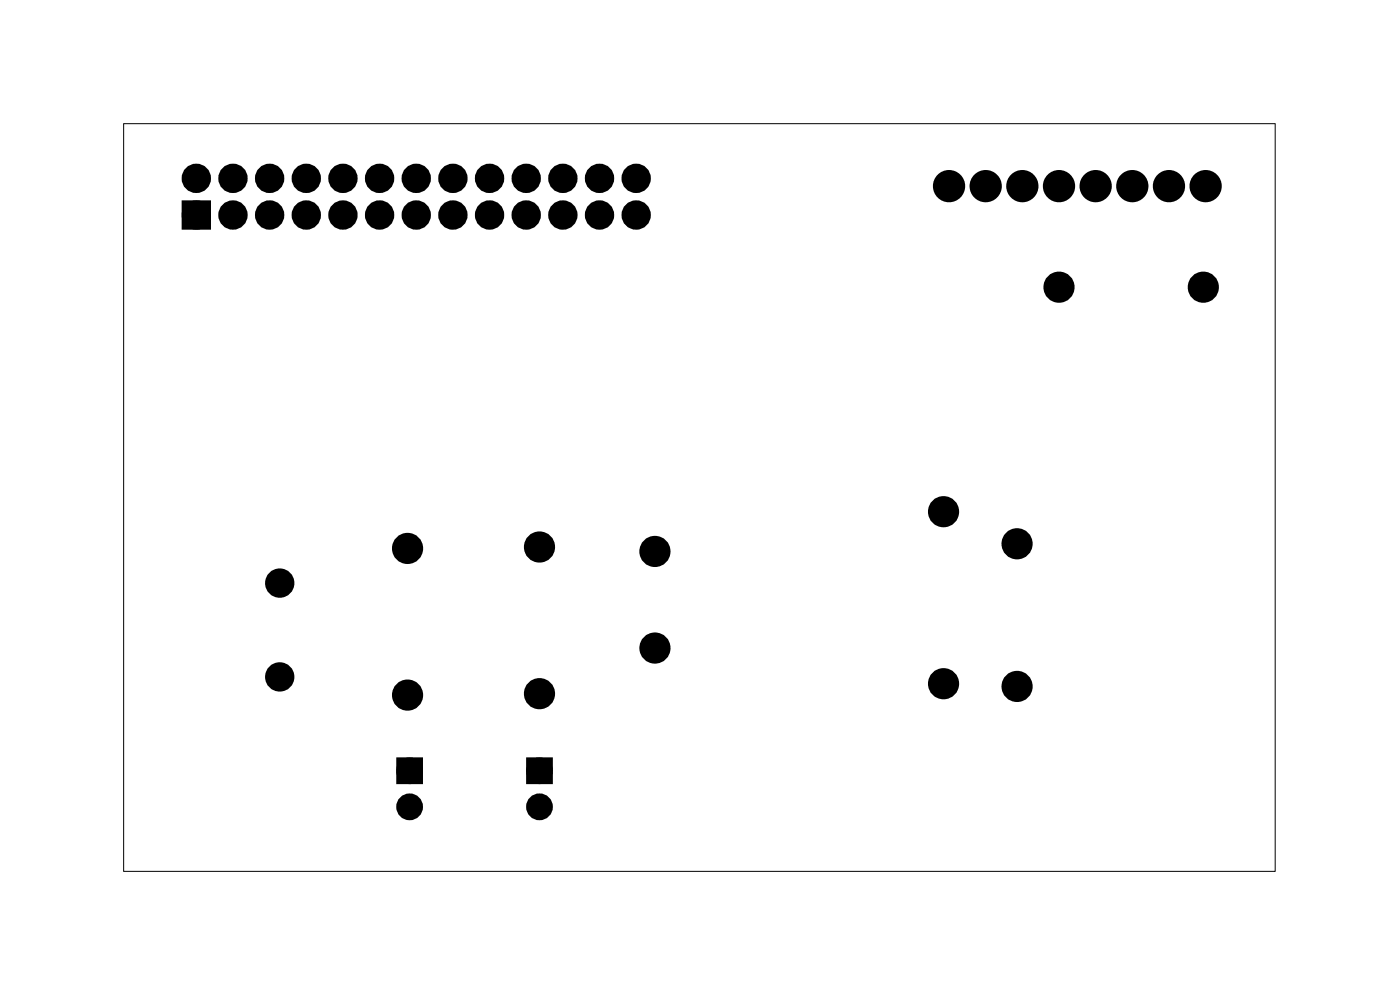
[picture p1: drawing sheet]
<svg xmlns="http://www.w3.org/2000/svg" width="97mm" height="69mm" viewBox="0 0 97 69" stroke-linecap="round" stroke-linejoin="round" font-family="sans-serif">
<path d="M8.6 8.6h79.8v51.8h-79.8z" fill="none" stroke="#000" stroke-width=".07"/>
<g fill="#000">
<circle cx="65.8" cy="12.9" r=".74"/>
<circle cx="68.3" cy="12.9" r=".74"/>
<circle cx="70.8" cy="12.9" r=".74"/>
<circle cx="73.4" cy="19.9" r=".7"/>
<circle cx="73.4" cy="12.9" r=".74"/>
<circle cx="75.9" cy="12.9" r=".74"/>
<circle cx="78.5" cy="12.9" r=".74"/>
<circle cx="81" cy="12.9" r=".74"/>
<circle cx="83.4" cy="19.9" r=".7"/>
<circle cx="83.5" cy="12.9" r=".74"/>
<circle cx="28.2" cy="38" r=".7"/>
<circle cx="37.4" cy="37.9" r=".7"/>
<circle cx="45.4" cy="38.2" r=".7"/>
<circle cx="65.4" cy="35.4" r=".7"/>
<circle cx="70.5" cy="37.7" r=".7"/>
<circle cx="19.4" cy="46.9" r=".67"/>
<circle cx="19.4" cy="40.4" r=".67"/>
<circle cx="28.2" cy="48.2" r=".7"/>
<circle cx="28.4" cy="55.9" r=".6"/>
<circle cx="28.4" cy="53.4" r=".6"/>
<circle cx="37.4" cy="55.9" r=".6"/>
<circle cx="37.4" cy="53.4" r=".6"/>
<circle cx="37.4" cy="48.1" r=".7"/>
<circle cx="45.4" cy="44.9" r=".7"/>
<circle cx="65.4" cy="47.4" r=".7"/>
<circle cx="70.5" cy="47.6" r=".7"/>
</g>
<g fill="none" stroke="#000" stroke-width=".76" stroke-linecap="butt">
<circle cx="65.8" cy="12.9" r=".74"/>
<circle cx="68.3" cy="12.9" r=".74"/>
<circle cx="70.8" cy="12.9" r=".74"/>
<circle cx="73.4" cy="19.9" r=".7"/>
<circle cx="73.4" cy="12.9" r=".74"/>
<circle cx="75.9" cy="12.9" r=".74"/>
<circle cx="78.5" cy="12.9" r=".74"/>
<circle cx="81" cy="12.9" r=".74"/>
<circle cx="83.4" cy="19.9" r=".7"/>
<circle cx="83.5" cy="12.9" r=".74"/>
<circle cx="28.2" cy="38" r=".7"/>
<circle cx="37.4" cy="37.9" r=".7"/>
<circle cx="45.4" cy="38.2" r=".7"/>
<circle cx="65.4" cy="35.4" r=".7"/>
<circle cx="70.5" cy="37.7" r=".7"/>
<circle cx="28.2" cy="48.2" r=".7"/>
<circle cx="37.4" cy="48.1" r=".7"/>
<circle cx="45.4" cy="44.9" r=".7"/>
<circle cx="65.4" cy="47.4" r=".7"/>
<circle cx="70.5" cy="47.6" r=".7"/>
</g>
<g fill="none" stroke="#000" stroke-width=".65" stroke-linecap="butt">
<path d="M27.8 52.8h1.2v1.2h-1.2zM36.8 52.8h1.2v1.2h-1.2z"/>
<circle cx="28.4" cy="53.4" r=".6"/>
<circle cx="28.4" cy="55.9" r=".6"/>
<circle cx="37.4" cy="53.4" r=".6"/>
<circle cx="37.4" cy="55.9" r=".6"/>
</g>
<g fill="#000">
<path d="M13 14.3h1.2v1.2h-1.2zM27.8 52.8h1.2v1.2h-1.2zM36.8 52.8h1.2v1.2h-1.2z"/>
<circle cx="13.6" cy="14.9" r=".64"/>
<circle cx="13.6" cy="12.4" r=".64"/>
<circle cx="16.1" cy="14.9" r=".64"/>
<circle cx="16.1" cy="12.4" r=".64"/>
<circle cx="18.7" cy="14.9" r=".64"/>
<circle cx="18.7" cy="12.4" r=".64"/>
<circle cx="21.2" cy="14.9" r=".64"/>
<circle cx="21.2" cy="12.4" r=".64"/>
<circle cx="23.8" cy="14.9" r=".64"/>
<circle cx="23.8" cy="12.4" r=".64"/>
<circle cx="26.3" cy="14.9" r=".64"/>
<circle cx="26.3" cy="12.4" r=".64"/>
<circle cx="28.8" cy="14.9" r=".64"/>
<circle cx="28.8" cy="12.4" r=".64"/>
<circle cx="31.4" cy="14.9" r=".64"/>
<circle cx="31.4" cy="12.4" r=".64"/>
<circle cx="33.9" cy="14.9" r=".64"/>
<circle cx="33.9" cy="12.4" r=".64"/>
<circle cx="36.5" cy="14.9" r=".64"/>
<circle cx="36.5" cy="12.4" r=".64"/>
<circle cx="39" cy="14.9" r=".64"/>
<circle cx="39" cy="12.4" r=".64"/>
<circle cx="41.5" cy="14.9" r=".64"/>
<circle cx="41.5" cy="12.4" r=".64"/>
<circle cx="44.1" cy="14.9" r=".64"/>
<circle cx="44.1" cy="12.4" r=".64"/>
</g>
<g fill="none" stroke="#000" stroke-width=".76">
<path d="M13 14.3h1.2v1.2h-1.2z"/>
<circle cx="13.6" cy="14.9" r=".64"/>
<circle cx="13.6" cy="12.4" r=".64"/>
<circle cx="16.1" cy="12.4" r=".64"/>
<circle cx="16.1" cy="14.9" r=".64"/>
<circle cx="18.7" cy="12.4" r=".64"/>
<circle cx="18.7" cy="14.9" r=".64"/>
<circle cx="21.2" cy="14.9" r=".64"/>
<circle cx="21.2" cy="12.4" r=".64"/>
<circle cx="23.8" cy="14.9" r=".64"/>
<circle cx="23.8" cy="12.4" r=".64"/>
<circle cx="26.3" cy="14.9" r=".64"/>
<circle cx="26.3" cy="12.4" r=".64"/>
<circle cx="28.8" cy="14.9" r=".64"/>
<circle cx="28.8" cy="12.4" r=".64"/>
<circle cx="31.4" cy="14.9" r=".64"/>
<circle cx="31.4" cy="12.4" r=".64"/>
<circle cx="33.9" cy="12.4" r=".64"/>
<circle cx="33.9" cy="14.9" r=".64"/>
<circle cx="36.5" cy="14.9" r=".64"/>
<circle cx="36.5" cy="12.4" r=".64"/>
<circle cx="39" cy="14.9" r=".64"/>
<circle cx="39" cy="12.4" r=".64"/>
<circle cx="41.5" cy="12.4" r=".64"/>
<circle cx="41.5" cy="14.9" r=".64"/>
<circle cx="44.1" cy="14.9" r=".64"/>
<circle cx="44.1" cy="12.4" r=".64"/>
</g>
<g fill="none" stroke="#000" stroke-width=".69" stroke-linecap="butt">
<circle cx="19.4" cy="46.9" r=".67"/>
<circle cx="19.4" cy="40.4" r=".67"/>
</g>
</svg>
